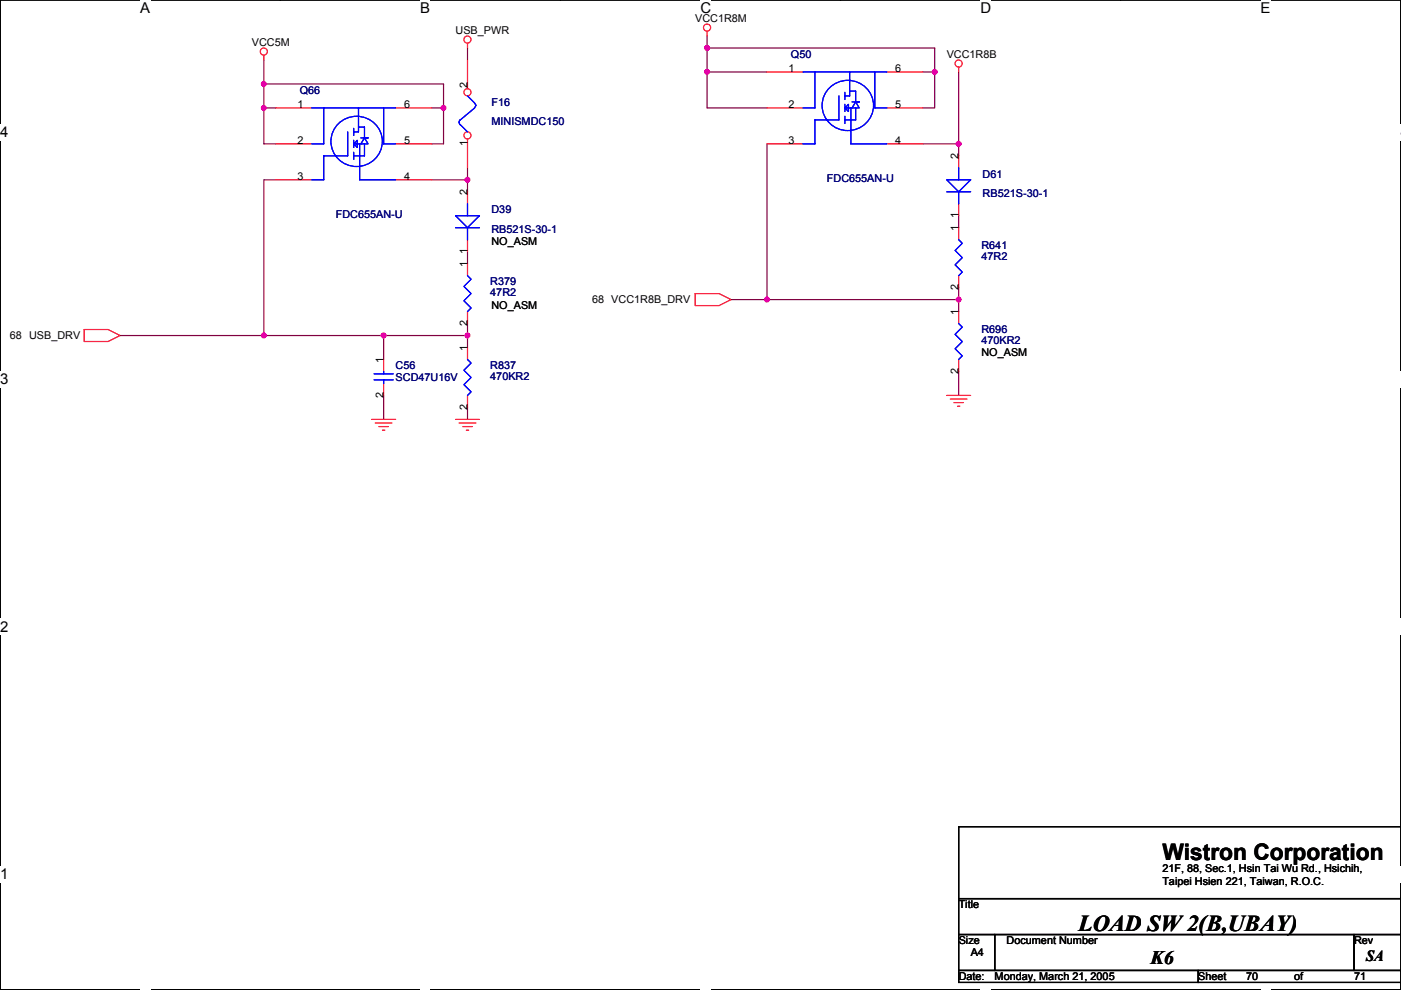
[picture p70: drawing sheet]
<svg xmlns="http://www.w3.org/2000/svg" width="297mm" height="210mm" viewBox="0 0 297 210" stroke-linecap="round" stroke-linejoin="round" font-family="sans-serif">
<defs><g id="words">
<g font-size="4.8">
<text x="246.4" y="182.3">Wistron Corporation</text>
<text x="228.7" y="197.4">LOAD SW 2(B,UBAY)</text>
</g>
<text font-size="4.1" x="243.9" y="204.3">K6</text>
<text font-size="3.3" x="289.6" y="203.7">SA</text>
<g font-size="3.2">
<text x="29.7" y="2.8">A</text>
<text x="89.1" y="2.8">B</text>
<text x="148.5" y="2.8">C</text>
<text x="207.9" y="2.8">D</text>
<text x="267.3" y="2.8">E</text>
<text x=".1" y="29.1">4</text>
<text x="297" y="29.1">4</text>
<text x=".1" y="81.5">3</text>
<text x=".1" y="134">2</text>
<text x=".1" y="186.4">1</text>
</g>
<g font-size="2.3">
<text x="147.4" y="4.6">VCC1R8M</text>
<text x="53.4" y="9.7">VCC5M</text>
<text x="96.6" y="7.2">USB_PWR</text>
<text x="167.2" y="15.2">1</text>
<text x="189.8" y="15.2">6</text>
<text x="200.7" y="12.2">VCC1R8B</text>
<text x="63.1" y="22.9">1</text>
<text x="85.7" y="22.9">6</text>
<text x="99.1" y="18.6" transform="rotate(-90 99.1 18.6)">2</text>
<text x="167.2" y="22.9">2</text>
<text x="189.8" y="22.9">5</text>
<text x="63.1" y="30.5">2</text>
<text x="85.7" y="30.5">5</text>
<text x="99.1" y="31" transform="rotate(-90 99.1 31)">1</text>
<text x="167.2" y="30.5">3</text>
<text x="189.8" y="30.5">4</text>
<text x="203.2" y="33.8" transform="rotate(-90 203.2 33.8)">2</text>
<text x="63.1" y="38.1">3</text>
<text x="85.7" y="38.1">4</text>
<text x="99.1" y="41.4" transform="rotate(-90 99.1 41.4)">2</text>
<text x="203.2" y="46.3" transform="rotate(-90 203.2 46.3)">1</text>
<text x="99.1" y="53.9" transform="rotate(-90 99.1 53.9)">1</text>
<text x="104.2" y="51.9">NO_ASM</text>
<text x="203.2" y="49" transform="rotate(-90 203.2 49)">1</text>
<text x="99.1" y="56.7" transform="rotate(-90 99.1 56.7)">1</text>
<text x="104.2" y="65.6">NO_ASM</text>
<text x="125.5" y="64.3">68 VCC1R8B_DRV</text>
<text x="203.2" y="61.5" transform="rotate(-90 203.2 61.5)">2</text>
<text x="2.1" y="71.9">68 USB_DRV</text>
<text x="99.1" y="69.1" transform="rotate(-90 99.1 69.1)">2</text>
<text x="203.2" y="66.8" transform="rotate(-90 203.2 66.8)">1</text>
<text x="81.3" y="77" transform="rotate(-90 81.3 77)">1</text>
<text x="99.1" y="74.4" transform="rotate(-90 99.1 74.4)">1</text>
<text x="208.1" y="75.5">NO_ASM</text>
<text x="203.2" y="79.3" transform="rotate(-90 203.2 79.3)">2</text>
<text x="81.3" y="84.4" transform="rotate(-90 81.3 84.4)">2</text>
<text x="99.1" y="86.9" transform="rotate(-90 99.1 86.9)">2</text>
<text x="246.4" y="185">21F, 88, Sec.1, Hsin Tai Wu Rd., Hsichih,</text>
<text x="246.4" y="187.6">Taipei Hsien 221, Taiwan, R.O.C.</text>
<text x="203.3" y="192.6">Title</text>
<text x="203.3" y="200.2">Size</text>
<text x="205.8" y="202.7">A4</text>
<text x="213.4" y="200.2">Document Number</text>
<text x="287.1" y="200.2">Rev</text>
<text x="203.3" y="207.8">Date:</text>
<text x="210.9" y="207.8">Monday, March 21, 2005</text>
<text x="254.1" y="207.8">Sheet</text>
<text x="264.2" y="207.8">70</text>
<text x="274.4" y="207.8">of</text>
<text x="287.1" y="207.8">71</text>
</g>
<g font-size="2.3" fill="#000080">
<text x="167.7" y="12.2">Q50</text>
<text x="63.6" y="19.9">Q66</text>
<text x="104.2" y="22.4">F16</text>
<text x="104.2" y="26.5">MINISMDC150</text>
<text x="175.3" y="38.7">FDC655AN-U</text>
<text x="208.3" y="37.6">D61</text>
<text x="208.3" y="41.7">RB521S-30-1</text>
<text x="71.2" y="46.3">FDC655AN-U</text>
<text x="104.2" y="45.3">D39</text>
<text x="104.2" y="49.3">RB521S-30-1</text>
<text x="208.1" y="52.9">R641</text>
<text x="208.1" y="55.2">47R2</text>
<text x="103.9" y="60.5">R379</text>
<text x="103.9" y="62.8">47R2</text>
<text x="208.1" y="70.7">R696</text>
<text x="208.1" y="72.9">470KR2</text>
<text x="83.9" y="78.3">C56</text>
<text x="83.9" y="80.8">SCD47U16V</text>
<text x="103.9" y="78.3">R837</text>
<text x="103.9" y="80.6">470KR2</text>
</g>
</g></defs>
<path d="M.1 0h296.9v209.8h-296.9z" fill="none" stroke="#000" stroke-width=".25"/>
<g fill="#fff">
<path d="M29.7 0h2.2v3.5h-2.2z"/>
<path d="M29.7 209.8l2.2 .1z"/>
</g>
<path d="M59.4 0h.1M59.4 209.8h.1" fill="none" stroke="#000" stroke-width=".25"/>
<g fill="#fff">
<path d="M89.1 0h2.1v3.5h-2.1z"/>
<path d="M89.1 209.8l2.1 .1z"/>
</g>
<path d="M118.8 0h.1M118.8 209.8h.1" fill="none" stroke="#000" stroke-width=".25"/>
<g fill="#fff">
<path d="M148.5 0h2.3v3.5h-2.3z"/>
<path d="M148.5 209.8l2.3 .1z"/>
</g>
<path d="M178.2 0h.1M178.2 209.8h.1" fill="none" stroke="#000" stroke-width=".25"/>
<g fill="#fff">
<path d="M207.9 0h2.3v3.5h-2.3z"/>
<path d="M207.9 209.8l2.3 .1z"/>
</g>
<path d="M237.6 0h.1M237.6 209.8h.1" fill="none" stroke="#000" stroke-width=".25"/>
<g fill="#fff">
<path d="M267.3 0h2.1v3.5h-2.1z"/>
<path d="M267.3 209.8l2.1 .1z"/>
<path d="M.1 26.2h1.7v3.6h-1.7z"/>
<path d="M297 26.2v3.6z"/>
<path d="M.1 78.7h1.7v3.5h-1.7z"/>
<path d="M297 78.7v3.5z"/>
</g>
<path d="M.1 52.5h.1M297 52.5h.1" fill="none" stroke="#000" stroke-width=".25"/>
<g fill="#fff">
<path d="M.1 131.1h1.7v3.6h-1.7z"/>
<path d="M297 131.1v3.6z"/>
</g>
<path d="M.1 104.9h.1M297 104.9h.1" fill="none" stroke="#000" stroke-width=".25"/>
<g fill="#fff">
<path d="M.1 183.6h1.7v3.5h-1.7z"/>
<path d="M297 183.6v3.5z"/>
</g>
<path d="M.1 157.4h.1M297 157.4h.1M297.1 175.3h-93.8v15.2h93.8h-93.8v7.6h93.8h-10v7.7h10h-43v2.5h43M203.3 198.1h7.6v7.7h-7.6zM210.9 198.1h76.2v7.7h-76.2zM203.3 205.8h50.8v2.5h-50.8z" fill="none" stroke="#000" stroke-width=".25"/>
<g fill="none" stroke="#800040" stroke-width=".25">
<path d="M55.9 12.7v17.8h2.6M55.9 17.8h38.1v12.7h-2.5M99.1 10.2v2.5M149.9 7.6v15.3h12.7M149.9 10.2h48.3v5.1M149.9 15.3h12.7M195.6 15.3h2.6M198.2 15.3v7.6h-2.6M203.3 15.3v15.2h-7.7M55.9 22.9h2.6M58.5 38.1h-2.6v33M91.5 22.9h2.5"/>
<path d="M91.5 38.1h7.6M99.1 35.6v5.1M162.6 30.5v33h40.7M203.3 30.5v2.5M99.1 53.4v2.5M203.3 45.7v2.6M25.5 71.1h55.8M99.1 71.1h-17.8v5.1M99.1 68.6v5.1M155 63.5h7.6M203.3 61v5.1M203.3 78.8v5"/>
<path d="M81.3 83.8v5.1M99.1 86.4v2.5"/>
</g>
<g fill="#f0f" stroke="#f0f" stroke-width=".25">
<circle cx="203.2" cy="30.5" r=".5"/>
<circle cx="162.6" cy="63.5" r=".5"/>
<circle cx="203.2" cy="63.5" r=".5"/>
<circle cx="99.1" cy="71.1" r=".5"/>
<circle cx="99.1" cy="38.1" r=".5"/>
<circle cx="55.9" cy="71.1" r=".5"/>
<circle cx="81.3" cy="71.1" r=".5"/>
<circle cx="94" cy="22.9" r=".5"/>
<circle cx="55.9" cy="17.8" r=".5"/>
<circle cx="55.9" cy="22.9" r=".5"/>
<circle cx="198.2" cy="15.2" r=".5"/>
<circle cx="149.9" cy="10.2" r=".5"/>
<circle cx="149.9" cy="15.2" r=".5"/>
</g>
<g fill="none" stroke="#f00" stroke-width=".25">
<path d="M55.9 11.7v1M99.1 9.2v1M149.9 6.6v1M162.6 15.3h7.6M188 15.3h7.6M203.3 14.2v1.1M162.6 22.9h7.6M162.6 30.5h7.6M188 22.9h7.6M188 30.5h7.6M203.3 33v2.6M203.3 43.2v2.5"/>
<path d="M17.8 69.9h5.1l2.6 1.2-2.6 1.3h-5.1zM147.4 62.3h5.1l2.5 1.2-2.5 1.3h-5.1zM78.8 88.9h5.1M79.6 89.7h3.5M80.3 90.4h2.1M81.1 91.2h.5M96.6 88.9h5.1M97.3 89.7h3.6M98.1 90.4h2M98.9 91.2h.5M200.7 83.8h5.1M201.5 84.6h3.5"/>
<path d="M202.2 85.4h2.1M203 86.1h.5"/>
<circle cx="55.9" cy="10.9" r=".76"/>
<circle cx="99.1" cy="8.4" r=".76"/>
<circle cx="149.9" cy="5.8" r=".76"/>
<circle cx="203.2" cy="13.5" r=".76"/>
</g>
<g fill="none" stroke="#00f" stroke-width=".25">
<path d="M170.2 15.3h17.8M172.8 15.3v7.6h-2.6M175.9 18.6a5.4 5.4 0 0 1 7.7-.1 5.4 5.4 0 0 1 0 7.7 5.4 5.4 0 0 1-7.7-.1 5.2 5.2 0 0 1 0-7.5zM179.1 19.6v1.5M180.1 19.3h1.3v2.3h.8h-1.5M180.1 15.3v5h-1M185.5 15.3v7.6h2.5M177.9 20.3v5.1h-5.1v5.1h-2.6M179.1 22.9l.8-.8v1.5zM179.1 22.1v1.5M179.1 24.7v1.5M179.1 22.9h1.3v7.6h7.6"/>
<path d="M181.4 21.6l.8 1.3h-1.5zM181.4 22.9v2.5h-2.3M200.7 38.1h5.1l-2.5 2.6zM203.3 35.6v2.5M200.7 40.7h5.1M203.3 40.7v2.5"/>
</g>
<circle cx="99.1" cy="28.7" r=".76" fill="#fff" stroke="#f00" stroke-width=".25"/>
<path d="M99.1 29.5v6.1" fill="none" stroke="#f00" stroke-width=".25"/>
<circle cx="99.1" cy="19.6" r=".76" fill="#fff" stroke="#f00" stroke-width=".25"/>
<g fill="none" stroke="#f00" stroke-width=".25">
<path d="M99.1 12.7v6.1M58.5 22.9h7.6M58.5 30.5h7.6M58.5 38.1h7.6M83.9 22.9h7.6M83.9 30.5h7.6M83.9 38.1h7.6M99.1 40.7v2.5M99.1 50.8v2.6M99.1 55.9v2.5M203.3 48.3v2.5M203.3 58.4v2.6"/>
<path d="M81.3 76.2v2.6M99.1 66.1v2.5M99.1 73.7v2.5M203.3 66.1v2.5M203.3 76.2v2.6M81.3 81.3v2.5M99.1 83.8v2.6"/>
</g>
<g fill="none" stroke="#00f" stroke-width=".25">
<path d="M66.1 22.9h17.8M68.6 22.9v7.6h-2.5M71.8 26.2a5.4 5.4 0 0 1 7.7-.1 5.4 5.4 0 0 1 0 7.7 5.4 5.4 0 0 1-7.7-.1 5.2 5.2 0 0 1 0-7.5zM73.7 28v5h-5.1v5.1h-2.5M75 30.5l.8-.8v1.6zM75 27.2v1.5M75 29.7v1.6M75 32.3v1.5M75 30.5h1.3v7.6h7.6M76 26.9h1.3v2.3h.7h-1.5M76 22.9v5.1h-1M77.3 29.2l.7 1.3h-1.5z"/>
<path d="M77.3 30.5v2.5h-2.3M81.3 22.9v7.6h2.6M97.6 25.4l-.3 .5 .3 .5M97.6 26.4l1.5 1.6M99.1 20.3l1.5 1.6M100.6 21.9l.3 .5-.3 .4M100.6 22.9l-3 2.5M96.6 45.7h5.1l-2.6 2.6zM96.6 48.3h5.1M99.1 58.4l.8 .8-1.5 1.5 1.5 1.6-1.5 1.5 1.5 1.5-.8 .8M99.1 43.2v2.5M99.1 48.3v2.5"/>
<path d="M203.3 50.8l.7 .8-1.5 1.5 1.5 1.5-1.5 1.6 1.5 1.5-.7 .7M79.3 79.3h4.1M81.3 78.8v.5M99.1 76.2l.8 .8-1.5 1.5 1.5 1.5-1.5 1.6 1.5 1.5-.8 .7M203.3 68.6l.7 .8-1.5 1.5 1.5 1.5-1.5 1.5 1.5 1.6-.7 .7M79.3 80.5h4.1M81.3 80.5v.8"/>
</g>
<g fill="#f0f" stroke="#f0f" stroke-width=".25">
<circle cx="203.2" cy="30.5" r=".5"/>
<circle cx="162.6" cy="63.5" r=".5"/>
<circle cx="203.2" cy="63.5" r=".5"/>
<circle cx="99.1" cy="71.1" r=".5"/>
<circle cx="99.1" cy="38.1" r=".5"/>
<circle cx="55.9" cy="71.1" r=".5"/>
<circle cx="81.3" cy="71.1" r=".5"/>
<circle cx="94" cy="22.9" r=".5"/>
<circle cx="55.9" cy="17.8" r=".5"/>
<circle cx="55.9" cy="22.9" r=".5"/>
<circle cx="198.2" cy="15.2" r=".5"/>
<circle cx="149.9" cy="10.2" r=".5"/>
<circle cx="149.9" cy="15.2" r=".5"/>
</g>
<use href="#words"/>
</svg>
